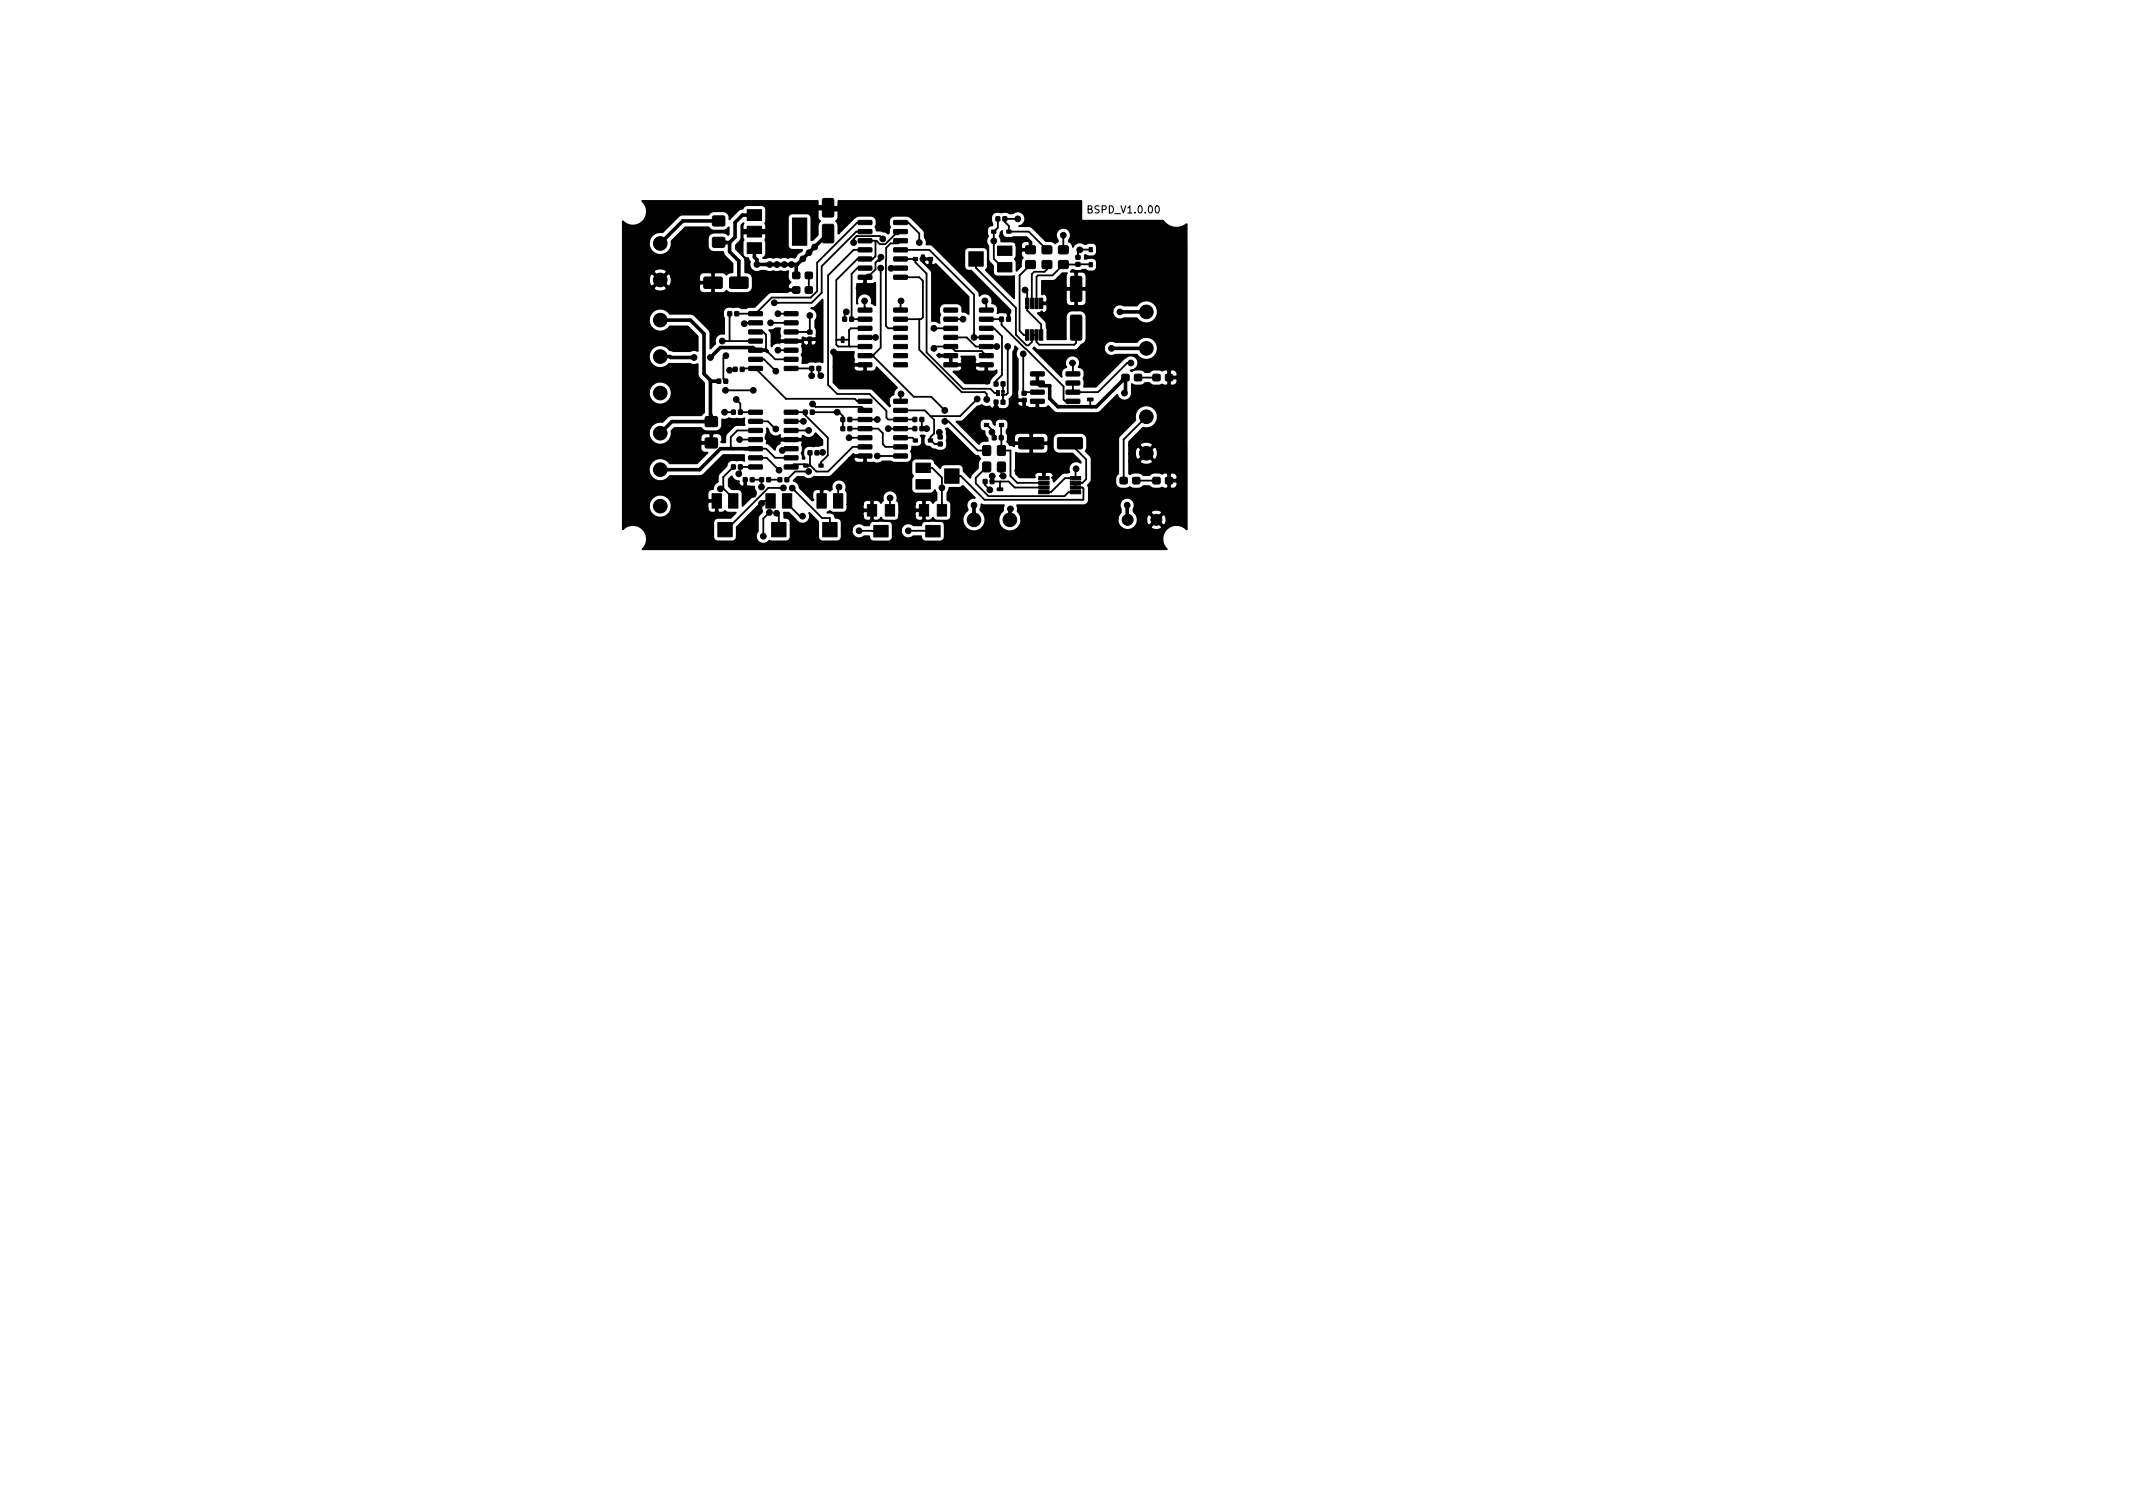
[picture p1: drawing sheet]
<svg xmlns="http://www.w3.org/2000/svg" width="297mm" height="210mm" viewBox="0 0 297 210" stroke-linecap="round" stroke-linejoin="round" font-family="sans-serif">
<defs><g id="words">
<text font-size="1.4" x="151.7" y="29.7">BSPD_V1.0.00</text>
</g></defs>
<g fill="#000" stroke="#000" stroke-width=".14">
<path d="M98.1 38.6h.1h2.3l.1 .2v1.2l-.3 .2-2.2-.1-.1-.2zM99.3 33.1l.2-.1 1.4 .1 .1 .2-.1 1.1-.2 .1-1.4-.1-.1-.2zM99.3 30.1h.2h1.4l.1 .2-.1 1.1-.2 .1-1.4-.1-.1-.2zM101.7 38.6h.1h2.3l.1 .2v1.2l-.3 .2-2.2-.1-.1-.2zM104.1 31.5h2v1.5h-2zM104.1 33.8h2v1.5h-2zM104.1 29.2h2v1.5h-2zM110.4 30.4h2v3.8h-2zM110.4 40h.9l.1 .1v.7l-.2 .1-.8-.1v-.2zM110.4 37.9h.9l.1 .2v.6l-.2 .1h-.8v-.2zM112.2 40h.9l.1 .1-.1 .7-.2 .1-.7-.1-.1-.2zM112.2 37.9h.9l.1 .2-.1 .6-.2 .1h-.7l-.1-.2z"/>
<path d="M114.6 27.7l1.3-.1 .2 .2v2.2l-.1 .2h-1.3l-.2-.1v-2.2zM114.6 31.3l1.3-.1 .2 .2v2.2l-.1 .2h-1.3l-.2-.1v-2.2zM119.5 38.3h1.8l.1 .1v.4l-.1 .1h-1.7l-.1-.1zM119.5 37.1l1.8-.1 .1 .2v.3l-.1 .1h-1.7l-.1-.1zM119.5 35.8h1.8l.1 .1v.3l-.1 .2h-1.7l-.1-.2zM119.5 34.5h1.8l.1 .1v.4l-.1 .1h-1.7l-.1-.1zM119.5 33.3l1.8-.1 .1 .1v.4l-.1 .1h-1.7l-.1-.1zM119.5 32h1.8l.1 .1v.3l-.1 .2-1.7-.1-.1-.1zM119.5 30.7h1.8l.1 .1v.4l-.1 .1h-1.7l-.1-.2zM124.5 30.7h1.8l.1 .1v.4l-.1 .1h-1.7l-.2-.2zM124.5 32h1.8l.1 .1v.3l-.1 .2-1.7-.1-.2-.1zM124.5 33.3l1.8-.1 .1 .1v.4l-.1 .1h-1.7l-.2-.1z"/>
<path d="M124.5 34.5h1.8l.1 .1v.4l-.1 .1h-1.7l-.2-.1zM124.5 35.8h1.8l.1 .1v.3l-.1 .2h-1.7l-.2-.2zM124.5 37.1l1.8-.1 .1 .2v.3l-.1 .1h-1.7l-.2-.1zM124.5 38.3h1.8l.1 .1v.4l-.1 .1h-1.7l-.2-.1zM127.2 35.8h.6v.5h-.6zM129.3 35.8h.6v.5h-.6zM134.9 35.1h2v2h-2zM138.1 32h.6v.5h-.6zM138.9 34.3h2v1.3h-2zM138.9 36.6h2v1.3h-2zM138.7 30.2h.5v.6l-.5-.1zM139.7 30.2h.5v.6l-.5-.1z"/>
<path d="M140.2 32h.6v.5h-.6zM142.9 36.3h.2h1l.1 .2v.8l-.2 .1h-1.1l-.1-.2zM142.9 34.3l.2-.1 1 .1 .1 .2v.8l-.2 .1-1.1-.1-.1-.2zM145.2 36.3h.1h1.1l.1 .2-.1 .8-.2 .1h-1l-.1-.2zM145.2 34.3l.1-.1 1.1 .1 .1 .2-.1 .8-.2 .1-1-.1-.1-.2zM147.5 34.3l.1-.1 1.1 .1 .1 .2-.1 .8-.2 .1-1-.1-.1-.2zM147.5 36.3h.1h1.1l.1 .2-.1 .8-.2 .1h-1l-.1-.2zM149.8 36.5h.6v.5l-.6 .1zM149.8 35.6h.6v.5h-.6zM149.1 38.5h1.3l.2 .1 .1 3.1-.2 .3h-1.2l-.2-.2v-3.1zM151.7 36.6h.4v.6h-.4zM151.7 34.5h.4v.6h-.4z"/>
<path d="M98.3 58.1l.1-.1h1.4l.1 .2v1.1l-.2 .1h-1.4l-.1-.2zM99.8 52.8h.6l-.1 .6-.5-.1zM100.8 52.8h.5v.6l-.5-.1zM101.4 43.4h.5v.6l-.5-.1zM101.9 57.1h.5v.6h-.5zM102.1 51.2h.5v.5h-.5zM102.3 43.4h.6l-.1 .6-.5-.1zM102.8 57.1h.6l-.1 .6h-.5zM103.1 51.2h.5v.5h-.5zM104.3 43.4h1.8l.1 .1v.4l-.1 .1h-1.7l-.2-.2zM104.3 44.7h1.8l.1 .1v.3l-.1 .2-1.7-.1-.2-.1zM104.3 46l1.8-.1 .1 .1v.4l-.1 .1h-1.7l-.2-.1z"/>
<path d="M104.3 47.2h1.8l.1 .1v.4l-.1 .1h-1.7l-.2-.1zM104.3 48.5h1.8l.1 .1v.3l-.1 .2h-1.7l-.2-.2zM104.3 49.8l1.8-.1 .1 .2v.3l-.1 .1h-1.7l-.2-.1zM104.3 51h1.8l.1 .1v.4l-.1 .1h-1.7l-.2-.1zM104.3 57.1h1.8l.1 .1v.4l-.1 .1h-1.7l-.2-.1zM104.3 58.4h1.8l.1 .1v.3l-.1 .2h-1.7l-.2-.2zM104.3 59.7l1.8-.1 .1 .2v.3l-.1 .1h-1.7l-.2-.1zM109.2 51h1.8l.1 .1v.4l-.1 .1h-1.7l-.1-.1zM109.2 49.8l1.8-.1 .1 .2v.3l-.1 .1h-1.7l-.1-.1zM109.2 48.5h1.8l.1 .1v.3l-.1 .2h-1.7l-.1-.2zM109.2 47.2h1.8l.1 .1v.4l-.1 .1h-1.7l-.1-.1zM109.2 46l1.8-.1 .1 .1v.4l-.1 .1h-1.7l-.1-.1z"/>
<path d="M109.2 44.7h1.8l.1 .1v.3l-.1 .2-1.7-.1-.1-.1zM109.2 43.4h1.8l.1 .1v.4l-.1 .1h-1.7l-.1-.2zM109.2 59.7l1.8-.1 .1 .2v.3l-.1 .1h-1.7l-.1-.1zM109.2 58.4h1.8l.1 .1v.3l-.1 .2h-1.7l-.1-.2zM109.2 57.1h1.8l.1 .1v.4l-.1 .1h-1.7l-.1-.1zM111.9 57.1h.5v.6h-.5zM112.5 47h.5l.1 .5h-.6zM112.5 46h.5l.1 .5h-.6zM112.8 51h.5v.6h-.5zM112.9 57.1h.5v.6h-.6zM113.8 51h.5v.6h-.5zM117.2 46.9l.3 .1v.7l-.3-.1z"/>
<path d="M117.1 58.1h.5v.6h-.5zM117.1 59.4h.5v.6h-.5zM117.4 44.2h.5v.5h-.5zM118.1 58.1h.5v.6h-.5zM118.1 59.4h.5v.6h-.5zM118.3 44.2h.6l-.1 .5h-.5zM119.5 55.6h1.8l.1 .1v.4l-.1 .1h-1.7l-.1-.2zM119.5 56.9l1.8-.1 .1 .2v.3l-.1 .1h-1.7l-.1-.1zM119.5 58.2l1.8-.1 .1 .1v.4l-.1 .1h-1.7l-.1-.1zM119.5 59.4h1.8l.1 .1v.4l-.1 .1h-1.7l-.1-.2zM119.5 50.5h1.8l.1 .1v.4l-.1 .1h-1.7l-.1-.1zM119.5 49.3l1.8-.1 .1 .1v.4l-.1 .1h-1.7l-.1-.1z"/>
<path d="M119.5 48h1.8l.1 .1v.3l-.1 .2h-1.7l-.1-.2zM119.5 46.7h1.8l.1 .1v.4l-.1 .1h-1.7l-.1-.2zM119.5 45.5l1.8-.1 .1 .1v.4l-.1 .1h-1.7l-.1-.1zM119.5 44.2l1.8-.1 .1 .2v.3l-.1 .1h-1.7l-.1-.1zM119.5 42.9h1.8l.1 .1v.4l-.1 .1h-1.7l-.1-.2zM124.5 59.4h1.8l.1 .1v.4l-.1 .1h-1.7l-.2-.2zM124.5 58.2l1.8-.1 .1 .1v.4l-.1 .1h-1.7l-.2-.1zM124.5 56.9l1.8-.1 .1 .2v.3l-.1 .1h-1.7l-.2-.1zM124.5 55.6h1.8l.1 .1v.4l-.1 .1h-1.7l-.2-.2zM124.5 42.9h1.8l.1 .1v.4l-.1 .1h-1.7l-.2-.2zM124.5 44.2l1.8-.1 .1 .2v.3l-.1 .1h-1.7l-.2-.1zM124.5 45.5l1.8-.1 .1 .1v.4l-.1 .1h-1.7l-.2-.1z"/>
<path d="M124.5 46.7h1.8l.1 .1v.4l-.1 .1h-1.7l-.2-.2zM124.5 48h1.8l.1 .1v.3l-.1 .2h-1.7l-.2-.2zM124.5 49.3l1.8-.1 .1 .1v.4l-.1 .1h-1.7l-.2-.1zM124.5 50.5h1.8l.1 .1v.4l-.1 .1h-1.7l-.2-.1zM127.2 59.4h.5l-.1 .6h-.5zM127.2 58.1h.5l-.1 .6h-.5zM128.1 59.4h.5v.6h-.5zM128.1 58.1h.5v.6h-.5zM131.5 50.5h1.8l.1 .1v.4l-.2 .1h-1.7l-.1-.1zM131.5 49.3l1.8-.1 .1 .1v.4l-.2 .1h-1.7l-.1-.1zM131.5 48h1.8l.1 .1v.3l-.2 .2h-1.7l-.1-.2zM131.5 46.7h1.8l.1 .1v.4l-.2 .1h-1.7l-.1-.2z"/>
<path d="M131.5 45.5l1.8-.1 .1 .1v.4l-.2 .1h-1.7l-.1-.1zM131.5 44.2l1.8-.1 .1 .2v.3l-.2 .1h-1.7l-.1-.1zM131.5 42.9h1.8l.1 .1v.4l-.2 .1h-1.7l-.1-.2zM137.1 59h.6v.4h-.6zM136.4 42.9h1.8l.1 .1v.4l-.1 .1h-1.7l-.1-.2zM136.4 44.2l1.8-.1 .1 .2v.3l-.1 .1h-1.7l-.1-.1zM136.4 45.5l1.8-.1 .1 .1v.4l-.1 .1h-1.7l-.1-.1zM136.4 46.7h1.8l.1 .1v.4l-.1 .1h-1.7l-.1-.2zM136.4 48h1.8l.1 .1v.3l-.1 .2h-1.7l-.1-.2zM136.4 49.3l1.8-.1 .1 .1v.4l-.1 .1h-1.7l-.1-.1zM136.4 50.5h1.8l.1 .1v.4l-.1 .1h-1.7l-.1-.1zM138.5 53.2h.5l-.1 .5h-.5z"/>
<path d="M138.5 55.7h.5l-.1 .6h-.5zM138.8 54.4h.4v.7h-.4zM139.2 59h.6v.4h-.6zM139.2 44.2h.5v.5h-.5zM139.4 53.2h.5v.5h-.5zM139.4 55.7h.5v.6h-.5zM139.5 54.8h.4v.3h-.4zM139.5 54.4h.4v.2h-.4zM140.2 44.2h.5v.5h-.5zM142.3 55.5h.6v.5h-.5zM142.3 54.5h.6v.5h-.5zM142.8 41.5h.5v1.5h-.5z"/>
<path d="M142.8 45.9h.5v1.5h-.5zM143.5 41.5h.4v1.5h-.4zM143.5 45.9h.4v1.5h-.4zM144.1 41.5h.5v1.5h-.5zM144.1 45.9h.5v1.5h-.5zM144.8 41.5h.4v1.5h-.4zM144.8 45.9h.4v1.5h-.4zM143.5 51.8h1.8l.1 .1v.3l-.1 .2h-1.7l-.1-.2zM143.5 53.1l1.8-.1 .1 .2v.3l-.1 .1h-1.7l-.1-.1zM143.5 54.3h1.8l.1 .1v.4l-.1 .1h-1.7l-.1-.1zM143.5 55.6h1.8l.1 .1v.4l-.1 .1h-1.7l-.1-.2zM148.5 55.6h1.8l.1 .1v.4l-.1 .1h-1.7l-.2-.2z"/>
<path d="M148.5 54.3h1.8l.1 .1v.4l-.1 .1h-1.7l-.2-.1zM148.5 53.1l1.8-.1 .1 .2v.3l-.1 .1h-1.7l-.2-.1zM148.5 51.8h1.8l.1 .1v.3l-.1 .2h-1.7l-.2-.2zM149.1 43.9h1.3l.2 .1 .1 3.1-.2 .3h-1.2l-.2-.2v-3.1zM151.5 55.4h.7v.4h-.7zM156.3 52.2h.9l.1 .1-.1 .7h-.2h-.7l-.1-.2zM158 52.2h.9l.1 .1v.7h-.2h-.8v-.2zM160.6 52.2h.9l.1 .1-.1 .7h-.2h-.7l-.1-.2zM162.3 52.2h.9l.1 .1v.7h-.2h-.7l-.1-.2zM99.2 68.7h1.3v2h-1.3zM98.3 61h.1h1.4l.1 .2v1.1l-.2 .1-1.4-.1-.1-.2zM100 72.7h2v2h-2z"/>
<path d="M101.5 68.7h1.3v2h-1.3zM101.9 64.7l.5 .1v.5h-.5zM102.8 64.7l.6 .1-.1 .5h-.5zM103.5 66.5h.5v.6h-.5zM104.5 66.5h.5v.6h-.5zM104.3 61l1.8-.1 .1 .1v.4l-.1 .1h-1.7l-.2-.1zM104.3 62.2h1.8l.1 .1v.4l-.1 .1h-1.7l-.2-.2zM104.3 63.5h1.8l.1 .1v.3l-.1 .1h-1.7l-.2-.1zM104.3 64.8l1.8-.1 .1 .1v.4l-.1 .1h-1.7l-.2-.1zM105.8 66.5h.5v.6h-.5zM106.7 68.7h1.3v2h-1.3zM106.8 66.5h.5v.6h-.5z"/>
<path d="M107.5 72.7h2v2h-2zM108.4 66.5h.5l-.1 .6h-.5zM109 68.7h1.3v2h-1.3zM109.3 66.5h.5v.6h-.5zM109.2 64.8l1.8-.1 .1 .1v.4l-.1 .1h-1.7l-.1-.1zM109.2 63.5h1.8l.1 .1v.3l-.1 .1h-1.7l-.1-.1zM109.2 62.2h1.8l.1 .1v.4l-.1 .1h-1.7l-.1-.2zM109.2 61l1.8-.1 .1 .1v.4l-.1 .1h-1.7l-.1-.1zM111.9 64.6h.6v.5h-.6zM112.5 62.8h.6l-.1 .5h-.5zM113.8 68.7h1.3v2h-1.3zM113.5 62.8h.5v.5h-.5z"/>
<path d="M114 64.6h.6v.5h-.6zM114.6 72.7h2v2h-2zM116.1 68.7h1.3v2h-1.3zM120.8 70.3h1.3v1.6h-1.3zM119.5 60.7h1.8l.1 .1v.3l-.1 .2h-1.7l-.1-.2zM119.5 62l1.8-.1 .1 .1v.4l-.1 .1h-1.7l-.1-.1zM119.5 63.2h1.8l.1 .1v.4l-.1 .1h-1.7l-.1-.1zM121.7 73.2h2v1.6h-2zM123.3 70.3h1.3v1.6h-1.3zM124.5 63.2h1.8l.1 .1v.4l-.1 .1h-1.7l-.2-.1zM124.5 62l1.8-.1 .1 .1v.4l-.1 .1h-1.7l-.2-.1zM124.5 60.7h1.8l.1 .1v.3l-.1 .2h-1.7l-.2-.2z"/>
<path d="M127.2 61.1h.6v.5h-.6zM128 70.3h1.3v1.6h-1.3zM128.9 73.2h2v1.6h-2zM129.3 61.1h.6v.5h-.6zM127.6 66.8h2v1.3h-2zM127.6 64.5h2v1.3h-2zM130.5 70.3h1.3v1.6h-1.3zM130.7 61.6h.5v.5h-.5zM130.7 60.6h.5v.5h-.5zM131.6 65.3h2v2h-2zM136.9 66.8h.5v.5h-.5zM136.9 62.1l.8-.1 .2 .1 .1 1.1-.1 .2h-.8l-.2-.1-.1-1z"/>
<path d="M136.9 64.4l.8-.1 .2 .1 .1 1.1-.1 .2h-.8l-.2-.1-.1-1zM137.9 66.8h.5v.5h-.5zM138.2 60.7h.5v.5h-.5zM138.9 68l.7-.1v.4h-.7zM139.2 60.7h.5v.5h-.5zM139 62.1l.8-.1 .2 .1v1.1l-.1 .2h-.8l-.2-.1v-1zM139 64.4l.8-.1 .2 .1v1.1l-.1 .2h-.8l-.2-.1v-1zM144.6 68.3h1.5v.5h-1.5zM144.6 67.7h1.5v.4h-1.5zM144.6 67h1.5v.5h-1.5zM144.6 66.4h1.5v.4h-1.5zM141.9 61l.2-.1h3.1l.2 .2-.1 1.3-.2 .1h-3.1l-.1-.2z"/>
<path d="M149 66.4h1.5v.4h-1.5zM149 67h1.5v.5h-1.5zM149 67.7h1.5v.4h-1.5zM149 68.3h1.5v.5h-1.5zM147.3 61l.2-.1h3.1l.2 .2-.1 1.3-.2 .1h-3.1l-.1-.2zM156 66.5h.9l.1 .2-.1 .6-.1 .1-.8-.1v-.1zM157.8 66.5h.9l.1 .2-.1 .6-.2 .1-.7-.1-.1-.1zM160.6 66.5h.9l.1 .2-.1 .6-.2 .1-.7-.1-.1-.1zM162.3 66.5h.9l.1 .2v.6l-.2 .1-.7-.1-.1-.1z"/>
<circle cx="91.9" cy="33.9" r=".95"/>
<circle cx="91.9" cy="39" r=".95"/>
<circle cx="105.4" cy="36.8" r=".4"/>
<circle cx="107.2" cy="36.8" r=".4"/>
<circle cx="108.2" cy="36.8" r=".4"/>
<circle cx="109.2" cy="36.8" r=".4"/>
<circle cx="110.2" cy="36.8" r=".4"/>
<circle cx="111.8" cy="36" r=".4"/>
<circle cx="112.7" cy="35.2" r=".4"/>
<circle cx="113.5" cy="34.4" r=".4"/>
<circle cx="117.3" cy="29.2" r=".4"/>
<circle cx="118.9" cy="33.8" r=".4"/>
<circle cx="122.6" cy="37.3" r=".4"/>
<circle cx="122.7" cy="35.8" r=".4"/>
<circle cx="122.9" cy="33.3" r=".4"/>
<circle cx="124.1" cy="37.4" r=".4"/>
<circle cx="128" cy="33.8" r=".4"/>
<circle cx="128.5" cy="36.1" r=".4"/>
<circle cx="131.6" cy="35" r=".4"/>
<circle cx="138.4" cy="33.6" r=".4"/>
<circle cx="141.7" cy="30.5" r=".4"/>
<circle cx="142" cy="34.8" r=".4"/>
<circle cx="148.1" cy="32.8" r=".4"/>
<circle cx="150.4" cy="34.8" r=".4"/>
<circle cx="91.9" cy="54.7" r=".95"/>
<circle cx="91.9" cy="49.7" r=".95"/>
<circle cx="91.9" cy="44.6" r=".95"/>
<circle cx="96.6" cy="49.8" r=".4"/>
<circle cx="98.9" cy="49.8" r=".4"/>
<circle cx="100.6" cy="47.5" r=".4"/>
<circle cx="100.9" cy="57.4" r=".4"/>
<circle cx="101" cy="54.4" r=".4"/>
<circle cx="101.1" cy="49.5" r=".4"/>
<circle cx="101.6" cy="51.6" r=".4"/>
<circle cx="102.5" cy="55.6" r=".4"/>
<circle cx="103.7" cy="45.1" r=".4"/>
<circle cx="104.9" cy="54.4" r=".4"/>
<circle cx="107.3" cy="45" r=".4"/>
<circle cx="107.8" cy="42.2" r=".4"/>
<circle cx="108" cy="59.7" r=".4"/>
<circle cx="108" cy="51.7" r=".4"/>
<circle cx="108.3" cy="48.8" r=".4"/>
<circle cx="108.3" cy="43.7" r=".4"/>
<circle cx="109" cy="40.1" r=".4"/>
<circle cx="111.9" cy="58.7" r=".4"/>
<circle cx="112.6" cy="59.9" r=".4"/>
<circle cx="112.8" cy="43.9" r=".4"/>
<circle cx="112.8" cy="48.3" r=".4"/>
<circle cx="113" cy="52.3" r=".4"/>
<circle cx="113.2" cy="56.3" r=".4"/>
<circle cx="114.3" cy="52.3" r=".4"/>
<circle cx="116.1" cy="49" r=".4"/>
<circle cx="116.6" cy="57.4" r=".4"/>
<circle cx="117.9" cy="43.4" r=".4"/>
<circle cx="119.6" cy="40.1" r=".4"/>
<circle cx="120.4" cy="41.9" r=".4"/>
<circle cx="121.9" cy="47" r=".4"/>
<circle cx="122.2" cy="58.4" r=".4"/>
<circle cx="123.7" cy="59.7" r=".4"/>
<circle cx="125.5" cy="54.9" r=".4"/>
<circle cx="125.5" cy="41.9" r=".4"/>
<circle cx="129" cy="59.7" r=".4"/>
<circle cx="130" cy="45.7" r=".4"/>
<circle cx="130" cy="48.5" r=".4"/>
<circle cx="131.6" cy="58.7" r=".4"/>
<circle cx="131.6" cy="57.1" r=".4"/>
<circle cx="134.1" cy="44.4" r=".4"/>
<circle cx="135.6" cy="47" r=".4"/>
<circle cx="136.1" cy="55.6" r=".4"/>
<circle cx="137.2" cy="41.9" r=".4"/>
<circle cx="137.4" cy="55.6" r=".4"/>
<circle cx="137.4" cy="53.1" r=".4"/>
<circle cx="138.7" cy="56.9" r=".4"/>
<circle cx="138.8" cy="48.3" r=".4"/>
<circle cx="140.3" cy="48.3" r=".4"/>
<circle cx="142.5" cy="49.3" r=".4"/>
<circle cx="142.7" cy="40.4" r=".4"/>
<circle cx="146.6" cy="42.2" r=".4"/>
<circle cx="149.4" cy="50.5" r=".4"/>
<circle cx="154.8" cy="48.5" r=".4"/>
<circle cx="156" cy="43.4" r=".4"/>
<circle cx="156.6" cy="54.7" r=".4"/>
<circle cx="157.5" cy="50.5" r=".4"/>
<circle cx="159.6" cy="58" r=".95"/>
<circle cx="159.6" cy="43.4" r=".95"/>
<circle cx="159.6" cy="48.5" r=".95"/>
<circle cx="91.9" cy="70.5" r=".95"/>
<circle cx="91.9" cy="65.4" r=".95"/>
<circle cx="91.9" cy="60.3" r=".95"/>
<circle cx="99.3" cy="66.3" r=".4"/>
<circle cx="100.3" cy="68.1" r=".4"/>
<circle cx="101.9" cy="67.1" r=".4"/>
<circle cx="102.9" cy="66" r=".4"/>
<circle cx="103" cy="61.2" r=".4"/>
<circle cx="104.9" cy="68.8" r=".4"/>
<circle cx="106" cy="67.8" r=".4"/>
<circle cx="106.1" cy="70.1" r=".4"/>
<circle cx="106.3" cy="74.7" r=".4"/>
<circle cx="106.9" cy="61" r=".4"/>
<circle cx="107.2" cy="71.3" r=".4"/>
<circle cx="108.1" cy="71.5" r=".4"/>
<circle cx="108.5" cy="65.5" r=".4"/>
<circle cx="108.9" cy="62.7" r=".4"/>
<circle cx="109.1" cy="67.9" r=".4"/>
<circle cx="110.3" cy="68" r=".4"/>
<circle cx="111.8" cy="71.9" r=".4"/>
<circle cx="112.6" cy="65.7" r=".4"/>
<circle cx="114.6" cy="63" r=".4"/>
<circle cx="116.8" cy="67.8" r=".4"/>
<circle cx="118.2" cy="61" r=".4"/>
<circle cx="119.6" cy="73.9" r=".4"/>
<circle cx="122.2" cy="63.5" r=".4"/>
<circle cx="124" cy="69.3" r=".4"/>
<circle cx="126.5" cy="73.9" r=".4"/>
<circle cx="130.8" cy="60.2" r=".4"/>
<circle cx="131.2" cy="67.9" r=".4"/>
<circle cx="135.6" cy="72.4" r=".95"/>
<circle cx="135.6" cy="70.4" r=".4"/>
<circle cx="137.8" cy="68.2" r=".4"/>
<circle cx="138.1" cy="60.2" r=".4"/>
<circle cx="138.2" cy="66.3" r=".4"/>
<circle cx="139.7" cy="66.3" r=".4"/>
<circle cx="140.6" cy="72.4" r=".95"/>
<circle cx="140.7" cy="70.9" r=".4"/>
<circle cx="141.7" cy="65.5" r=".4"/>
<circle cx="149.9" cy="65.3" r=".4"/>
<circle cx="157" cy="70.4" r=".4"/>
<circle cx="157" cy="72.4" r=".76"/>
<circle cx="159.6" cy="63.1" r=".95"/>
<circle cx="161" cy="72.4" r=".76"/>
</g>
<g fill="none" stroke="#000" stroke-width=".5">
<path d="M100.1 33.7l1.5 .1M100.1 30.8h-5l-3.2 3.1M101.6 33.8v1.2l1.3 1.3v3.1M105.1 30h-1.7l-1 1v2l-.8 .8M105.1 34.6v1.2l.3 .4v.6h5.6M106.7 36.8h.1M115.3 28.9l.3 .3h1.7M115.3 32.5l-4.4 4.5v1.3M91.9 49.7h1.4l.1 .1h3.2M91.9 44.6h4.2l1.9 1.9v5.6l1.1 1h1M98.9 53v4.8l.2 .1v.8h-5.5l-1.7 1.6M106.9 49l-.2-.2h-1.5l-.3-.4h-4.6l-1.4 1.4"/>
<path d="M120.5 49.5h1M144.5 52.1v1.2l.3 .4h1.4v1.8l1.1 1.1h5.4l4-4v2l-.1 .1M154.8 48.5h4.8M156 43.4h3.6M105.2 62.5h-4.9l-2.9 2.9h-5.5M106.9 61l.3 .2h3M135.6 70.4v2M140.7 70.9h-.1v1.5M157 70.4v2"/>
</g>
<g fill="none" stroke="#000" stroke-width=".25">
<path d="M110.7 36.8l.2 .2v1.3M112.6 38.3v2.1M119.4 32.9h.1M120.5 34.8h-1.6l-3.6 3.5v15.3l1.3 1.3h4.5l2.3 2.3v1l.3 .2h3.7M120.5 32.3h-1.2l-4.9 4.8v3.7l-1.4 1.4h-5.2M120.5 31h-1.1l-5.6 5.6v3.9l-.9 .9h-5.4l-2.3 2.3h-2.6M120.5 37.3h-1.1l-.8 .8v6.3h1.9M120.5 33.5h1.5M121.5 32.9h.1M122 33.5l-.1 .1v2.1l-.4 .4h-2.1l-2.9 2.9v9l.2 .3h3.8M122.6 37.3v11.1l-1.1 1.1 5.8 5.7h2.4l1.9 1.9M122.7 35.8l-.8 .8v.9l-.7 .7h-.4l-.3 .4v.7l-.9 .8"/>
<path d="M122.9 33.3l-.4-.4h-3.2l-.4 .4v.5M125.4 34.8h4l6.2 6.2v6h1.7M125.4 36.1h2.1v.4l1.5 1.6v11l5.1 5h3.8l.6 .6h.5M125.4 31h1.1l1.5 1.5v1.3M125.4 37.3l-1.3 .1M125.4 38.6h2.6l.5 .5v5.1l-.2 .2h-2.9M125.4 33.5l-.4 .4h-1l-.6 .6v1.7v9.2l.3 .3h1.7M125.4 32.3l-.4 .3h-.3l-1.4 1.4h-.8l-.5-.5M128.5 36.1h1.1M135.9 36.1v1.2l5.6 5.6v3.7l1.5 1.5h.2l.5-.5v-1h.6v1l.4 .4h4.9l.3-.3v-2.1M139 30.5v1.2l-.6 .6v3.7l1.2 1.2h.3M141.7 30.5h-1.8v.4l.6 .6v.8h2.8l2.5 2.5"/>
<path d="M143.5 34.8h-1.5M143.5 36.8l-1.5 1.6v7.7l.6 .5h.4M145.8 36.8v.7l-.3 .3h-1.5l-.3 .4v4M148.1 32.8v2M151.9 34.8h-1.5l-.3 .2v.8M151.9 36.9l-3.8-.1-1.5 1.5h-2.1l-.2 .2v3.7M100.6 47.5h4.6M100.9 57.4h1.2M101 54.4h3.9M101.1 49.5l-.4 .4v2.8l.4 .4M101.6 43.7v3.8M102.4 51.4h-.7l-.1 .2"/>
<path d="M102.5 55.6l.6 .6v1.2h2.1M103.4 51.4l.1-.1h1.7l4.2 4.2h9.6l.4 .4h1.1M105.2 58.7h1.7l1.1 1M105.2 46.2h1.1l.4 .4v2.2M105.2 50h1.2l1.6 1.7M105.2 59.9h-2.5l-.9 1v1.3l.2 .3M105.2 45h-1.4l-.1 .1M106.9 49l1 1h2.3M107.3 45h2.9M108.3 43.7h1.9M108.3 48.8h1.9M110.2 57.4h1.9v.4l3.2 3.2v2.4l-1 1v.4"/>
<path d="M110.2 58.7h1.7M110.2 59.9h2.4M110.2 51.3h2.9M112.2 46.2h.1M112.8 43.9v2.3h-2.6M112.8 47.2v1.1M113 51.3v1M113.1 51.3h-.1M113.1 57.4h3.7l.6 .5v1.8M113.2 56.3l.4 .4h6.4l.5 .4M114 51.3v.7l.3 .3M116.1 49v.6l1.2 1.2h3.2"/>
<path d="M117.9 43.4l-.3 .3v.7M118.2 47.3l-1.7 .1M118.3 59.7h4l.6 .6v1.5l.4 .4h2.1M118.3 58.4h3.9M120.4 41.9l.1 1.3M120.5 47h1.4M120.5 45.7h-2l-.3 .3v2.1l.2 .2M123.7 59.7h3.7M125.4 57.1h3.4l1.3 1.4v1.8l-.5 .6v.4l.6 .5h.7M125.5 41.9l-.1 1.3M125.5 54.9l-.1 1M128 44.4v4.3l5.9 5.9h3.3l.2 .3v.7"/>
<path d="M128.4 58.4v1.3h.6M130 48.5l.3-.2h2.1l.6 .6h3.7l.6 .6M130 45.7h2.4M131.6 58.7h.5l4 4h1.3M132.4 47h2.2l1.3 1.3h2.9M132.4 44.4h1.7M136.1 55.6l-2.4 2.3h-4.1M137.2 41.9l.1 .2v1.1M137.3 44.4h2.2v.8l8.6 8.6v1.8l.2 .3h1.1M137.3 45.7h1.1l1.1 1.1v5.4l-.8 .8v.5M137.3 50.8l.1 2.3M137.4 59.2l.7 .7v.3l.4 .3v.5"/>
<path d="M138.7 56v.9M139.5 59.2v3.5h1.2v3.6l1 .9h3.7M139.7 53.5v1M139.7 55h.1M139.7 53.5h.1M139.7 55v1M140.3 48.3v6.4l-.2 .3h-.4M142.5 49.3v5.3l.1 .2 .2-.2h1.7M142.7 40.4l.3 .3v2.5l2 2v1.4M146.6 42.2h-1.5h-.1M149.4 50.5v1.6M151.8 55.6v.8l.2 .2"/>
<path d="M157.5 50.5h-.5l-4.1 4.1h-3.5v-1.3M158.5 52.6h2.5M159.6 58l-3.1 3.2v5.7M99.3 66.3l-.2 .2v1.2M100.7 68l1.4 1.4v.3M100.7 68l-.4 .1M101.9 67.1l.7 .7h1l.2-.1M102.1 65l-1.4 1.4v1.6M103 61.2h2.2M103.8 66.8v.9l1.1 1.1M104.8 66.8h1.3l-.1 1M105.2 63.7h1.6l1.7 1.8"/>
<path d="M105.2 62.5h1.5l1.2 1.2h2.3M105.2 65h-2.1v.8l-.2 .2M107 66.8h1.6M107.2 71.3l-.9 .9v2.5M107.3 69.7h-.9l-.3 .4M108.1 71.5l.4 .3v1.9M109.1 67.9h-2.1l-5.8 5.8h-.2M109.6 69.7v.4l1.8 1.8h.4M110.2 62.5h-1.1l-.2 .2M110.3 68l4.2 4.1h1.1v1.6M112.6 65.7h-1.9l-1.1 1.1M112.8 63v1.8"/>
<path d="M114.6 63h-.8M116.8 67.8l-.1 .1v1.8M118.2 61h2.3M119.6 73.9l3.1 .1M120.5 62.2h-1.8l-3.4 3.5h-1.6l-.8-.9h-.7l-.1-.2h-1.6l-.3 .4M122.2 63.5h3.2M123.9 69.4v1.7M124 69.3l-.1 .1M125.4 61h1.7l.4 .3M126.5 73.9l3.4 .1M128.6 65.1h1.2l1.4 1.4v4.6M130.8 60.2l.1 .3v.4"/>
<path d="M137.2 67.1v.4l.6 .7M137.4 65l-1.5 1.5v.8l1.7 1.8h10.6l.6-.6h1M138.2 66.3v.8h2.3l.8 .8h4.1M139.3 67.1v1M139.5 65v1l.2 .3M143.6 61.7v2l-1.9 1.8M149 61.7l2.3 2.3v2.7l-.6 .5h-.9v.7h.9l.2 .1v1.6h-13.8l-3.3-3.3h-1.2M149.9 65.3l-.1 .1v1.2h-1.5l-2 1.9h-.9M158.2 66.9h2.8"/>
</g>
<path d="M103.6 32.3h3.2M113.8 28.9h1.5" fill="none" stroke="#000" stroke-width=".75"/>
<g fill="#000" stroke="#000" stroke-width=".25">
<path d="M89.4 28h24.5v.6l.1 .2h2.6l.2-.2v-.6h33.8v2.7h11.4l.1 .2a2.25 2.25 0 0 0 3.2 .3v42.5l-.2-.2a1.95 1.95 0 0 0-2.7 .3 1.95 1.95 0 0 0 .1 2.7h-73l.1-.2a1.95 1.95 0 0 0-.2-2.7 1.95 1.95 0 0 0-2.7 .1v-3.4h3.7a1.59 1.59 0 0 0 1.3 1.8 1.59 1.59 0 0 0 1.8-1.4h5v.2a.69 .69 0 0 0 1.2 .3v-1.3h-1l-.2 .1v.7h-5v-.1a1.59 1.59 0 0 0-1.4-1.7 1.59 1.59 0 0 0-1.7 1.4h-3.7v-15.7h3.7v.3a1.59 1.59 0 0 0 2.4 1.2 1.59 1.59 0 0 0 0-2.7 1.59 1.59 0 0 0-2.4 1.2h-3.7v-10.2h3.7v.3a1.59 1.59 0 0 0 1.2 1.4 1.59 1.59 0 0 0 1.7-.6h2.5l1.4 1.3v2.1l-.5-.2-.6 .2h-2.3l-.5-.1a1.62 1.62 0 0 0-2.3-.4 1.62 1.62 0 0 0-.2 2.4 1.62 1.62 0 0 0 2.4-.1h2.9l.4 .1 .7-.1v1.7l.8 .9v4.1l-.3 .4h-4.3l-.3 .2-.8 .8a1.59 1.59 0 0 0-1.9 1.1 1.59 1.59 0 0 0 1 1.9 1.59 1.59 0 0 0 2-.8h4.1v.4l.2 .2h1.2v-1.1l-.1-.2-.9 .1-.2 .2-.2 .4h-4.1l.1-.5v-.5l.4-.4h3.8l.2 .3 .5 .2 1.5-.1 .5-.3a1.76 1.76 0 0 0 .2-1.3h.4l.5-.2a1.46 1.46 0 0 0 1.2 .1l.5 .1 .5-.2-.1 .6 .1 .4h-1l-.4 .1-1.2 1.1-.1 .3v.9h-.6a.75 .75 0 0 0-.2-1.2l-.9-.1-.1 .2v1.3h-1.5a.75 .75 0 0 0 .2 1.2h.6l-1.4 1.5h-3.8l-.1-.1a1.59 1.59 0 0 0-2.4-.1 1.59 1.59 0 0 0 .1 2.3 1.59 1.59 0 0 0 2.4-.3h4.3l.4-.3 2.7-2.6h2.9l.1 .8-.5-.1h-.6a.94 .94 0 0 0-1.4 .8l-1.1 1.1-.1 .3v.8l-.6 .5-.1 .5a.66 .66 0 0 0-.8 .6v.8l.2 .1h1.3l-.1 1.6 .2 .2h.5l.4-.3 .3 .3h1.2l-.8 .7h-1.7l-.5 .2-.2 .4v2a.64 .64 0 0 0 .7 .7h2l.4-.2 .2-.3v-1.5l3.6-3.5-.2 .1 .1 1.3-.4 .5-.2 .3v1.9a1.04 1.04 0 0 0 .2 1.5 1.04 1.04 0 0 0 1.4-.2l.4 .1h2a.64 .64 0 0 0 .6-.7v-2.1a.7 .7 0 0 0-.9-.5v-.7h.6l1 1a1.05 1.05 0 0 0 1.4 .4 1.05 1.05 0 0 0 .5-1.4l1.2 1.3v2a.64 .64 0 0 0 .7 .7l2.2-.1 .3-.2 .1-.2v-1.1h1.4v.2a1.04 1.04 0 0 0 .7 .9 1.04 1.04 0 0 0 1-.2h.7v.1a.64 .64 0 0 0 .7 .6h2.2l.3-.3 .1-.2v-1.1h1.2v.2a1.04 1.04 0 0 0 .6 .9 1.04 1.04 0 0 0 1.1-.2h1.1v.1a.64 .64 0 0 0 .6 .6h2l.5-.2 .2-.4v-1.6a.64 .64 0 0 0-.7-.7h-2.1l-.3 .2-.2 .4h-1.1a1.04 1.04 0 0 0-1.1-.2 1.04 1.04 0 0 0-.6 .9h-1.2v-.6a.64 .64 0 0 0-.6-.7h-2.1l-.4 .2-.2 .4h-.7a1.04 1.04 0 0 0-1-.2 1.04 1.04 0 0 0-.7 .9h-1.4v-1.1a.68 .68 0 0 0-.9-.6v-.2h3.8a.69 .69 0 0 0 .5 .6 .69 .69 0 0 0 .7-.2v-1.1h-1l-.2 .1v.6l-3.8-.1a.9 .9 0 0 0-1.1-.4l.4-.3 .3 .3h1.5a.64 .64 0 0 0 .6-.7v-.4h2.1v.5l.2 .1h1v-1.1h.3v2.5a.7 .7 0 0 0 1.1-.2l.1 .2 .4 .2h1.4a.64 .64 0 0 0 .6-.6h2.2v.1a.7 .7 0 0 0 1.1 .3v-1.1h-1l-.1 .1v.6h-2.2v-1.6h2.2v.5l.1 .1h1v-1.1l-.1-.2a.74 .74 0 0 0-1 .7h-2.2v-.3l-.3-.3a1.07 1.07 0 0 0-1-1.4 1.07 1.07 0 0 0-1 1.4l-.2 .4-.2-.3-.3-.2h-.5l-.1 .2h-.3a.69 .69 0 0 0-.7-.1 .69 .69 0 0 0-.5 .6h-2.1v-1.6l-.2-.4a1.06 1.06 0 0 0-.9-1.5 1.06 1.06 0 0 0-1 1.3l-.3 .3-.5-.3h-.4l-.2 .2v1.6h-.2v-1.6a.69 .69 0 0 0-.7-.2 .69 .69 0 0 0-.5 .6v.8l.2 .1h-.2v.1l-1.7-1.8a1.06 1.06 0 0 0-.9-1l.5-.5h.9a1.06 1.06 0 0 0 1.5 0h2.2l2.6-2.6h.6a.64 .64 0 0 0 .7 .6h.7l.1-.1v-.7h-1.3l-.2 .2h-.6l.6-.6 .2 .2 1.6-.1v1l.1 .1h1a1.02 1.02 0 0 0 1.2-.1h1.2l.5 .1h1.6a1.04 1.04 0 0 0 .7-1.6l.1-.6h.9l.4-.3 .1-.8-.2-.5 .6 .1-.2 .3v.7a.68 .68 0 0 0 .9 .5 1.15 1.15 0 0 0 .8 .4 1.03 1.03 0 0 0 1.3 0 1.03 1.03 0 0 0 .2-1.3l.1-.6-.2-1 .3-.1 3.6 3.7 .3 .1 .4 .1 .2 .4-.3 .5v.8l-.9 .9-.2 .4-.9-.9a.73 .73 0 0 0-.6-.9h-2.2l-.3 .1-.2 .4-.7-.7a.72 .72 0 0 0-.6-.6h-2.2l-.4 .2-.1 .4v1.4l.3 .4-.3 .4v1.4l.2 .4 .5 .2h2.1l.3-.2 .2-.3 .2 .4v1l-.3 .2-.2 .3-.1-.3-.4-.2h-.4l-.2 .2v2.5a.7 .7 0 0 0 1.1-.2l.2 .2 .3 .2h1.4a.64 .64 0 0 0 .7-.6l-.1-1.8-.1-.3-.4-.2v-1l.3-.4v-.3h1.5l.4-.3 1.7 1.7a1.03 1.03 0 0 0-1 .5 1.03 1.03 0 0 0 0 1.1v.2l-.2 .1a1.59 1.59 0 0 0-.1 2.3 1.59 1.59 0 0 0 2.4-.1 1.59 1.59 0 0 0-.4-2.3l.2-.9 .4 .2h2.7l-.1 .4v.3a1.59 1.59 0 0 0 .3 2.7 1.59 1.59 0 0 0 2.2-1.6h13.4v.3a1.4 1.4 0 0 0 1 1.2 1.4 1.4 0 0 0 1.4-.4h2.3v.3a1.41 1.41 0 0 0 1.5 0v-.3l-.8-.7-.7 .7h-2.3l.3-.3 .1-.5h1.2a.6 .6 0 0 0 .5 .7l.8-.8h.3l.8 .8 .2-.1a1.41 1.41 0 0 0 0-1.4l-.2-.1-.8 .8h-.3l-.8-.8-.3 .1-.2 .8h-1.2v-.5l-.4-.6h2.3l.7 .8 .8-.8v-.2a1.41 1.41 0 0 0-1.5 0v.2h-2.3l-.1-.1v-.5a1.04 1.04 0 0 0-1-1.5 1.04 1.04 0 0 0-.8 1.6v.5l-.3 .3-.2 .5h-13.4l-.3-.8a.47 .47 0 0 1-.1-.6l-.2-.4h9.2a.75 .75 0 0 0 .8-.8v-1.6l-.1-.4 .4-.5 .1-.4h3.3v.5a.88 .88 0 0 0 .9 .8h.7l.5-.2 .4 .2h.9l.5-.3h.9l.5 .3h.9l.3-.1 .4 .1h.3l.2-.1v-.8h.2v.8l.2 .1a.63 .63 0 0 0 .7-.2 .63 .63 0 0 0 0-.7h-1.1v-1.1h.2v.8h.9l.2-.2a.65 .65 0 0 0-.3-.7 .65 .65 0 0 0-.8 .1h-.2l-.2-.2h-.3l-.4 .2-.3-.2h-.7l-.4 .1-.3 .3h-.9l-.5-.4h-.9l-.4 .2h-.2v-1.8h1.5l.1 .3 .3 .1a1.59 1.59 0 0 0 1.4-.1l.1-.3-1-.9-.9 .9h-1.5v-1h.8a.76 .76 0 0 0 .5 .8l1-.9h.3l.9 .9 .3-.1a1.59 1.59 0 0 0 0-1.6l-.3-.1-.9 .9h-.3l-1-.9-.2 .1-.3 .9h-.8v-1.2h1.5l.9 .9 1-.9-.1-.2a1.59 1.59 0 0 0-1.7 0l-.1 .2h-1.5v-.5l2-1.9a1.59 1.59 0 0 0 2-1.4 1.59 1.59 0 0 0-1.7-1.8 1.59 1.59 0 0 0-1.4 2.1l-2.3 2.4-.1 5.1-.2 .2-.2 .5h-3.3v-2.9l-.2-.4-.6-.6 .2-.4v-1.2a.89 .89 0 0 0-.9-.9h-3.3l-.4 .4-.2 .3v1.3a.89 .89 0 0 0 .9 .9h1.9l1.1 1.1v.2l-.1-.1a1.04 1.04 0 0 0-1.3 .1 1.04 1.04 0 0 0-.2 1.2l-1 .2-1.2 1.2v-.3l-.2-.3 .2-.2a.63 .63 0 0 0-.6-.6h-.4l-.2 .2v.5h-.3v-.5l-.1-.2h-.6l-.4 .3a.3 .3 0 0 0 0 .5h-2.1l-.5-.5v-3l.4 .2h1.4l.2-.2v-1.2h.2v1.2l.2 .2h1.5a.64 .64 0 0 0 .6-.7v-.5l-.2-.2h-4.4l-.2 .2v.2l-.6-.2-.4-.5 .2-.6h.8v.5l.2 .2h2.1v-1.2h.2v1.2h2.1l.2-.2-.1-.7-.1-.2-.3-.2h-1.6l-.2 .1h-.2l-.2-.1h-1.4a.64 .64 0 0 0-.7 .6h-.8l-.2-.6v-.4l.2-.5-.1-.8-.4-.3h-.7a.68 .68 0 0 0-.7 .9l-.2-.2a.64 .64 0 0 0-.6-.7h-.7l-.4 .2-.1 .3-.1 .6a.64 .64 0 0 0 .7 .6v.5l.4 .5 .1 .4-.9 .1-.4 .3-3.1-3.1h.6l.3-.1 2-2 .6-.2 .6 .3 .5-.1a.45 .45 0 0 0 .8 .2v-.9h.1l.1 .9 .2 .2 .3-.1a.92 .92 0 0 0 1.3-.9h1.1v.1a.63 .63 0 0 0 .6 .6l.2-.2v-.6h-.7l-.1 .1h-1.1a.76 .76 0 0 1 .4-.8l.1-.5v-5.7l.2-.4 .1-.4 .3 .4a1.02 1.02 0 0 0 0 1.4v5.4l.1 .2 1 .1-.1 .8 .2 .2 .5 .1h.8l.1-.1v-1h.3v1l.1 .1h.9l.4-.3 .7 .8 .4 .2h5.7l.5-.2 2.3-2.3a1.04 1.04 0 0 0 1.2 .7 1.04 1.04 0 0 0 .8-1.2v-1l.4 .2 1.1-.1a1.16 1.16 0 0 1 1-.3l.5 .4h.9l.3-.2 .4 .2h.3l.2-.2v-.8h.2v.8l.2 .2a.63 .63 0 0 0 .7-.2 .63 .63 0 0 0 0-.8h-1.1v-1.1h.2v.8h.9l.2-.1a.65 .65 0 0 0-.3-.7 .65 .65 0 0 0-.8 0h-.2l-.2-.1h-.3l-.4 .1-.5-.1h-.9a1.16 1.16 0 0 1-.9 .3l-.6-.3h-.9l-.4 .2-.2-.1a1.05 1.05 0 0 0 1-1.5 1.05 1.05 0 0 0-1.7-.3l-4.1 4h-1.7a1.6 1.6 0 0 0 0-1.1 .95 .95 0 0 0-.7-1.6 1.04 1.04 0 0 0-.9-1.6 1.04 1.04 0 0 0-.8 1.6 .92 .92 0 0 0-.7 1.4l-3.9-4 .1-.1a.85 .85 0 0 0 .8 .4h4.8l.3-.1 .4-.3h3.4a1.04 1.04 0 0 0 .5 1 1.04 1.04 0 0 0 1.1 0h3l.1 .1a1.59 1.59 0 0 0 2.4 .1 1.59 1.59 0 0 0-.1-2.3 1.59 1.59 0 0 0-2.4 .3h-3a1.04 1.04 0 0 0-1.6 .8h-3.4l.1-.1a.91 .91 0 0 1 .6-.6l.3-.6v-3l-.2-.5-.3-.3h4.1a1.04 1.04 0 0 0 .5 1 1.04 1.04 0 0 0 1.1 0h1.8l.1 .1a1.59 1.59 0 0 0 2.4 .2 1.59 1.59 0 0 0-.1-2.4 1.59 1.59 0 0 0-2.4 .3h-1.9a1.04 1.04 0 0 0-1.5 .8l-5.6-.1-.5 .2-.4 .5v3.3h-2.5v-1.3l-.2-1-1.2-1.3h.2l.4-.3 .1 .3a.63 .63 0 0 0 .7-.6v-.5l-.2-.1h-.5v-.3h.5l.1-.1h2.6l.1 .3 .2 .2 .9 .1 .1-.2v-2.1h.3v2.1l.1 .2h.6a.64 .64 0 0 0 .6-.6v-1.5l-.2-.2h-2.5l-.2 .2v1.5h-2.6l.1-.5a.63 .63 0 0 0-.7-.6l-.1 .1v-1.9h1.8l1-1.1h.7l-.2 .5v1.4l.2 .2h1.1v-2.1h.3v2.1h1.1l.2-.2v-1.4a.64 .64 0 0 0-.6-.7h-.6l-.1 .2h-.3l-.1-.2h-.5l.2-.2h.2a1.3 1.3 0 0 0 1.3 0h.4l.3 .2 .9-.1 .3-.3 .1-.8a.64 .64 0 0 0-.7-.7l-1 .1v-.4l1 .1a.64 .64 0 0 0 .7-.6l-.1-.8-.2-.4-.8-.1-.7 .2a1.03 1.03 0 0 0-1.6 .4l-.1-.4-.5-.4v-.1a1.04 1.04 0 0 0 0-1.5 1.04 1.04 0 0 0-1.4 0 1.04 1.04 0 0 0-.1 1.5v.1l-.4 .3-.5-.3h-.7l-2-2-.4-.1h-1.4a1.04 1.04 0 0 0 .8-1.5 1.04 1.04 0 0 0-1.7-.3h-.4l-.5-.2-.6 .1a1.02 1.02 0 0 0-1.3 .2 1.02 1.02 0 0 0 0 1.3v.3a.65 .65 0 0 0-.7 .6l.1 .8a1.19 1.19 0 0 0 0 1.5v1.9l.2 .3 .5 .5v1l.2 .3 .4 .2h2l.3-.1v3.1l-3.9-3.9 .2-.2 .1-.3v-2l-.2-.5-.5-.2h-2a.64 .64 0 0 0-.6 .7v2.1a.74 .74 0 0 0 1 .5l5.4 5.5v.3l-.1 .1v1h-.2l-.1-1-.1-.1h-.9l-.4 .1v-.1a.9 .9 0 0 0-.8-1.3 1.04 1.04 0 0 0-.4-1.2 1.04 1.04 0 0 0-1.3 .2l-.1-.5-.1-.2-6.2-6.2-.4-.3h-.6l.1-.3-.3-.6v-.7l-.1-.3-1.7-1.7-.6-.3h-2a1.07 1.07 0 0 0-.5 1.6l-.1 .7-.1 .1-.3-.1-.7-.3h-.6l-.2-.5a.97 .97 0 0 0-.6-1.6h-1.7l-.4 .2-2.4 2.3-.1-1.2-.3-.5 .3-.4 .1-1.2-.2-.1h-2.6l-.1 .1v1.2l.3 .4-.3 .5v1.4l-.7 .7-.2 .1v-3.1l-.1-.4-.4-.3h-2.1a.64 .64 0 0 0-.7 .7l.1 4 .1 .2 .3 .2h1.5v.1a1.59 1.59 0 0 0-1 1l-.6-.1-.4 .1a1.12 1.12 0 0 0-1 0l-.6-.1-.4 .1a1.1 1.1 0 0 0-1.1 0h-.3l.3-.2 .1-.4v-1.5l-.2-.4 .2-.3v-.6l-.2-.1h-2.9l-.2 .1v.6l.2 .3-.2 .4v1.5a.72 .72 0 0 0 .8 .7 .87 .87 0 0 1 .2 .9 1.04 1.04 0 0 0 1.5 .8h.7a1.12 1.12 0 0 0 1.1 .1l.6 .1 .4-.2a1.37 1.37 0 0 0 1.1 .1l-.1 1 .4 .5a.58 .58 0 0 0-.2 1l1.1-.1v.3h-1.1l-.2 .2h-2.5l-2.1 2a1.55 1.55 0 0 0-1.1 .2h-.7a1.36 1.36 0 0 0-1.2-.1 1 1 0 0 0-1.3 .3 1 1 0 0 0 0 1.2v2.2h-.1a1.04 1.04 0 0 0-1.1 1.3l-.7 .7v-2.4l-2.3-2.3-.5-.1h-2.8a1.59 1.59 0 0 0-1.7-.7 1.59 1.59 0 0 0-1.2 1.4h-3.7v-4.3h4.3l.1 .2a1.59 1.59 0 0 0 1.7 0v-.1h4.6a.64 .64 0 0 0 .6 .6h1l.2-.2v-1.1h-1.7l-.1 .2v.5h-4.6l.1-.1-1-.9-.9 .9h-4.3v-1.1h3.7l.2 .8 .2 .1 1-.9h.3l.9 .9 .3-.1 .1-.3 .1-.6v-.3h3.9v.5l.1 .1h1.7v-1.1l-.2-.2-1.3 .1-.2 .2-.1 .4h-3.9l-.2-.4-.3-.1-.9 .9h-.3l-1-.9-.2 .1-.2 .8h-3.7v-1.1h4.3l.9 .9 1-.9-.1-.3a1.59 1.59 0 0 0-1.7 0l-.1 .3h-4.3v-4.2h3.7a1.59 1.59 0 0 0 1.6 1.8 1.59 1.59 0 0 0 1.5-1.9l2-2h3.2l.3 .4 .5 .1h1.4l.3-.1 .3-.3v.9l-.1 .1-.4-.2-.3-.1h-1.4l-.5 .2-.2 .5v1.1a.89 .89 0 0 0 .9 .9h1.2l.2 .4 1.1 1.2v1.2l-.5 .1-.3 .3-.5-.4h-1.1l-.2 .2v2.5l.2 .2h1.1l.5-.3 .3 .2 .3 .1 2.5-.1 .4-.3 .1-.3v-1.3a.91 .91 0 0 0-1-.9l-.1-1.9-1.2-1.3v-.6l.6-.6 .1-.3v-1.9l.3-.2-.1 .9 .2 .1h2.9l.2-.1v-.6l-.2-.3 .2-.4v-1.5l-.1-.4-.4-.2h-2.1a.75 .75 0 0 0-.7 .5l-.6 .2-1.2 1.3v-.3a.89 .89 0 0 0-.9-.9h-1.4l-.3 .2-.3 .3h-4l-2.4 2.4h-.2a1.59 1.59 0 0 0-1.7 1.4h-3.7v-2.9a1.95 1.95 0 0 0 2.9 0 1.95 1.95 0 0 0-.2-2.8zM120.3 38.5h.3v.9l.1 .1h.9l.3-.1v3.1l-.5-.3a1.04 1.04 0 0 0-1-1.3 1.04 1.04 0 0 0-1 1.4v-2.8h.8l.1-.1zM122.6 35.9v.4h-.3zM128.3 35.6h.4l-.1 .2 .2 .2 .7-.1 .2 .3v.6l.2 .1 .4-.1 4.6 4.5v2.4l-.5-.3h-.4a.88 .88 0 0 0-.8-1.2h-1.6a1.04 1.04 0 0 0-.7 1.7l-.1 .4 .1 .7-.6-.3h-.5v-6.8l-.2-.3-1.2-1.2 .2-.1a.63 .63 0 0 0 .7 .6l.1-.1v-.6h-.6l-.2 .1h-.2zM139.6 32.2a.72 .72 0 0 0 .6 .9l2.8-.1 .7 .7-.1 1.2h-1.3l-.1 .2v.5l.2 .3-.2 .4v.8l-.6 .6-.1-1.3-.2-.3 .2-.4 .1-1.5h.6v.3l.1 .2h1.1v-1a.73 .73 0 0 0-1.2 .4v.1h-.6a.63 .63 0 0 0-.7-.6h-1.5v-.3l-.2-.4 .1-.5zM106.8 59.6l.2 .2a1.03 1.03 0 0 0 1.7 .8l-.1 .3 .1 .2h2.9l.2-.2-.1-.2h.2a1.03 1.03 0 0 0 1.7-.4l.9 1v.7l-1.2 .2a1.02 1.02 0 0 0-1.3 .2 1.02 1.02 0 0 0 0 1.3v.2h-.2v-.5l-.2-.3a1.36 1.36 0 0 0 .1-1.2l.1-.4-.2-.2h-2.9l-.1 .2v.2l-.5 .4-.2 .5-.8-.8-.4-.1a1.6 1.6 0 0 0 0-1.2l.1-.3zM107.1 46l.5-.1a1.28 1.28 0 0 1 1-.2v.7a.86 .86 0 0 1 0 .8l.1 .2h2.9l.2-.2-.1-.2h.2a2.45 2.45 0 0 0 1.7 .1l.1-.2v-.2a1.27 1.27 0 0 0-.2-1.1v-1a1.03 1.03 0 0 0-.5-1.7l.5-.1 1.1-1.1v8.7l-.4-.1-.7 .1a1.22 1.22 0 0 0-1.1 .1h-.7a1.6 1.6 0 0 0 0-1.1 1.53 1.53 0 0 0 0-1.3l.1-.3-.2-.2h-2.9l-.1 .2-.4-.1-.4 .1-.4 .4v-.7h4.4a.63 .63 0 0 0 .7 .6l.1-.1v-.7h.3v.7a.49 .49 0 0 0 .5 .1 .49 .49 0 0 0 .3-.5l-.1-.3h-1.6l-.2 .2h-4.4v-1zM116.1 48.7l.5 .3h2.3l-.1 .7a.86 .86 0 0 1 .1 .8l.1 .2 1.6-.1v1l.1 .1h.7a.63 .63 0 0 0 .7-.6l2.8 2.9-.3 .4-.2 .6a1.07 1.07 0 0 0-.5 1.6l-2.5-2.4-4.5-.1-.8-.8v-2.2h2.7a.64 .64 0 0 0 .7 .6h.7l.1-.1v-.7h-1.3l-.2 .2h-2.7zM130.5 49.4l.3-.2 .1 .2h1.5l.1 .1v1.2h1.4l.1-.2-.1-.3 .1-.4-.1-.1h1.8a.86 .86 0 0 1 0 .8l.2 .2 1.6-.1v1l.1 .1h.8l.4-.2v.4l-.9 1-.1 .5h-3.4l-1.6-1.7h.6a.64 .64 0 0 0 .6-.6h1.7a.64 .64 0 0 0 .7 .6h.7l.1-.1v-.7h-1.3l-.2 .2h-1.7l-.1-.2h-1.6v-1.2h-1.4l-.1 .1zM101.5 66.7l.4-.4 .3 .5 .4 .2h.3a.55 .55 0 0 0 .6 .8l.2-.2-.1-.9 .2-.1 .1 1 .2 .2 .9-.1v.4l.3 .4-1.9 2v-1.8a.64 .64 0 0 0-.6-.6h-.9l-.4-.4zM107.2 69.6h.3l-.1 .3h-.2zM139.2 66.3l.1-.1z"/>
<path d="M139.3 64.9h.3v.3l-.3-.1zM139.6 66.2l.1 .1z"/>
</g>
<use href="#words"/>
</svg>
